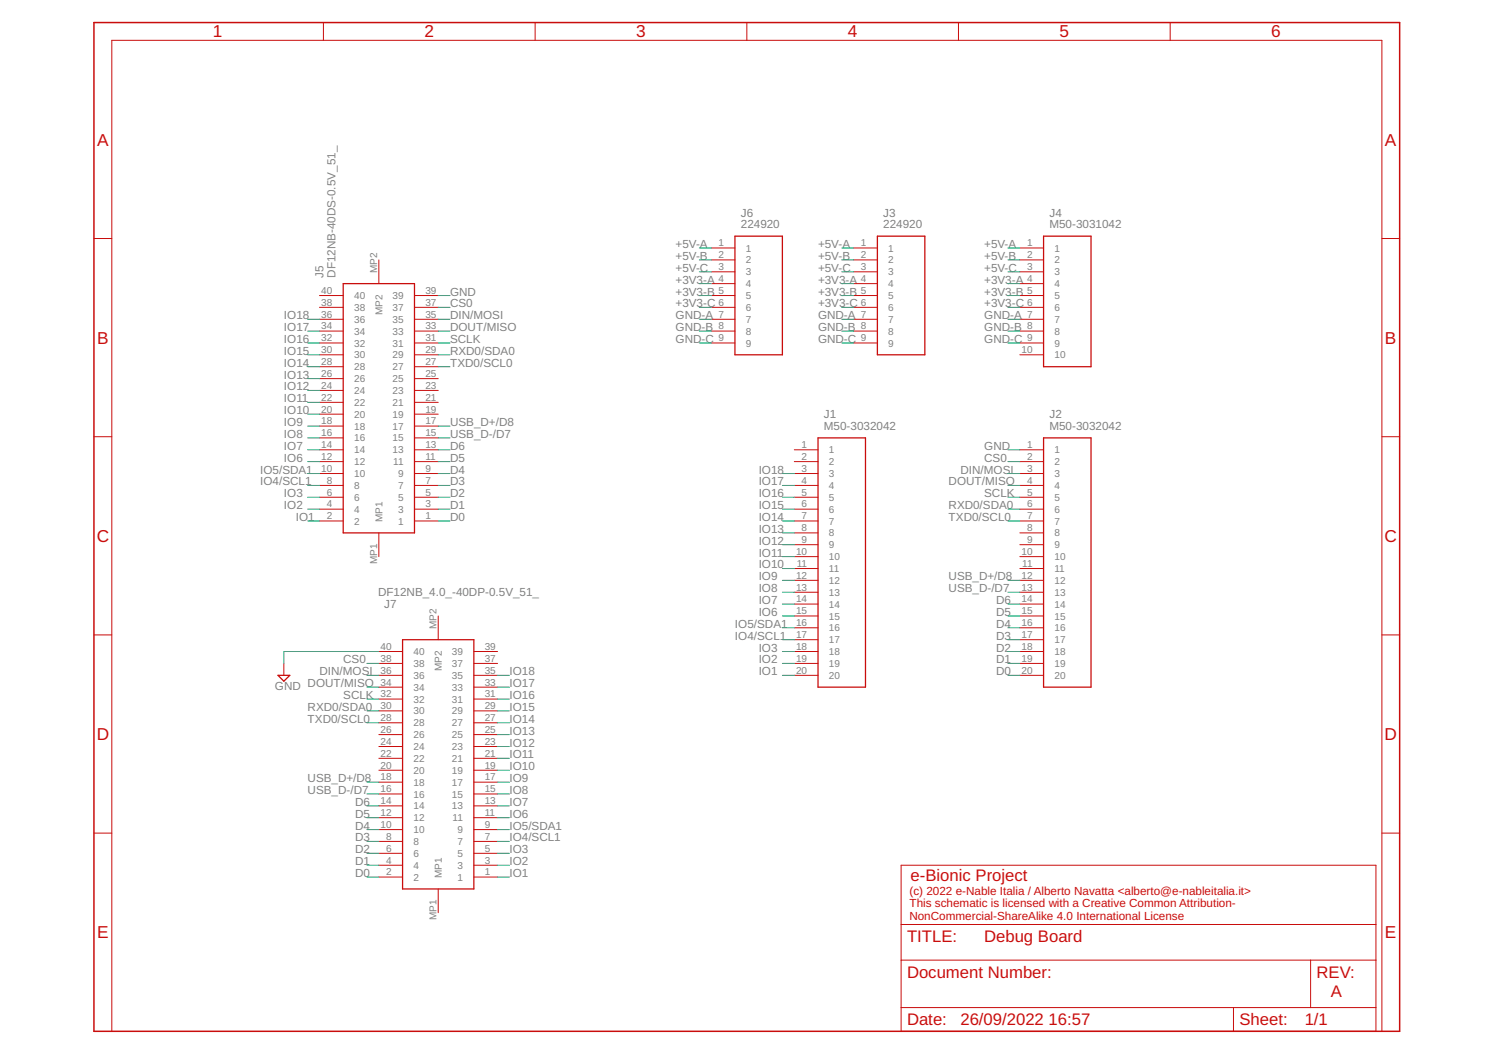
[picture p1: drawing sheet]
<svg xmlns="http://www.w3.org/2000/svg" width="297mm" height="210mm" viewBox="0 0 297 210" stroke-linecap="round" stroke-linejoin="round" font-family="sans-serif">
<defs><g id="words">
<g font-size="3.4" fill="#c90d0c">
<text x="42.3" y="7.5">1</text>
<text x="84.5" y="7.5">2</text>
<text x="126.6" y="7.5">3</text>
<text x="168.7" y="7.5">4</text>
<text x="210.8" y="7.5">5</text>
<text x="252.9" y="7.5">6</text>
<text x="19.3" y="28.9">A</text>
<text x="275.6" y="28.9">A</text>
<text x="19.3" y="68.4">B</text>
<text x="275.6" y="68.4">B</text>
<text x="19.2" y="107.8">C</text>
<text x="275.5" y="107.8">C</text>
<text x="19.2" y="147.3">D</text>
<text x="275.5" y="147.3">D</text>
<text x="19.3" y="186.7">E</text>
<text x="275.6" y="186.7">E</text>
</g>
<g font-size="3.3" fill="#c90d0c">
<text x="181.2" y="175.2">e-Bionic Project</text>
<text x="180.5" y="187.5">TITLE:</text>
<text x="195.8" y="187.5">Debug Board</text>
<text x="180.5" y="194.6">Document Number:</text>
<text x="261.9" y="194.6">REV:</text>
<text x="264.8" y="198.3">A</text>
<text x="180.5" y="204">Date:</text>
<text x="191.1" y="204">26/09/2022</text>
<text x="208.6" y="204">16:57</text>
<text x="246.6" y="204">Sheet:</text>
<text x="259.6" y="204">1/1</text>
</g>
<g font-size="2.3" fill="#808080">
<text x="147.4" y="45.5">224920</text>
<text x="147.4" y="43.1">J6</text>
<text x="175.7" y="45.5">224920</text>
<text x="175.7" y="43.1">J3</text>
<text x="208.8" y="45.5">M50-3031042</text>
<text x="208.8" y="43.1">J4</text>
<text x="134.4" y="49.3">+5V-A</text>
<text x="134.4" y="51.7">+5V-B</text>
<text x="162.8" y="49.3">+5V-A</text>
<text x="162.8" y="51.7">+5V-B</text>
<text x="195.8" y="49.3">+5V-A</text>
<text x="195.8" y="51.7">+5V-B</text>
<text x="64.4" y="55.3" transform="rotate(-90 64.4 55.3)">J5</text>
<text x="66.8" y="55.3" transform="rotate(-90 66.8 55.3)">DF12NB-40DS-0.5V_51_</text>
<text x="89.5" y="58.8">GND</text>
<text x="134.4" y="54.1">+5V-C</text>
<text x="134.4" y="56.4">+3V3-A</text>
<text x="134.4" y="58.8">+3V3-B</text>
<text x="162.8" y="54.1">+5V-C</text>
<text x="162.8" y="56.4">+3V3-A</text>
<text x="162.8" y="58.8">+3V3-B</text>
<text x="195.8" y="54.1">+5V-C</text>
<text x="195.8" y="56.4">+3V3-A</text>
<text x="195.8" y="58.8">+3V3-B</text>
<text x="56.5" y="65.9">IO17</text>
<text x="56.5" y="63.5">IO18</text>
<text x="89.5" y="63.5">DIN/MOSI</text>
<text x="89.5" y="65.9">DOUT/MISO</text>
<text x="89.5" y="61.2">CS0</text>
<text x="134.4" y="61.2">+3V3-C</text>
<text x="134.4" y="63.5">GND-A</text>
<text x="134.4" y="65.9">GND-B</text>
<text x="162.8" y="61.2">+3V3-C</text>
<text x="162.8" y="63.5">GND-A</text>
<text x="162.8" y="65.9">GND-B</text>
<text x="195.8" y="61.2">+3V3-C</text>
<text x="195.8" y="63.5">GND-A</text>
<text x="195.8" y="65.9">GND-B</text>
<text x="56.5" y="70.6">IO15</text>
<text x="56.5" y="68.2">IO16</text>
<text x="89.5" y="68.2">SCLK</text>
<text x="89.5" y="70.6">RXD0/SDA0</text>
<text x="134.4" y="68.2">GND-C</text>
<text x="162.8" y="68.2">GND-C</text>
<text x="195.8" y="68.2">GND-C</text>
<text x="56.5" y="77.7">IO12</text>
<text x="56.5" y="75.3">IO13</text>
<text x="56.5" y="73">IO14</text>
<text x="89.5" y="73">TXD0/SCL0</text>
<text x="56.5" y="82.4">IO10</text>
<text x="56.5" y="80">IO11</text>
<text x="163.9" y="83.2">J1</text>
<text x="208.8" y="83.2">J2</text>
<text x="56.5" y="87.1">IO8</text>
<text x="56.5" y="89.5">IO7</text>
<text x="56.5" y="84.8">IO9</text>
<text x="89.5" y="89.5">D6</text>
<text x="89.5" y="87.1">USB_D-/D7</text>
<text x="89.5" y="84.8">USB_D+/D8</text>
<text x="163.9" y="85.6">M50-3032042</text>
<text x="195.8" y="89.5">GND</text>
<text x="208.8" y="85.6">M50-3032042</text>
<text x="51.8" y="94.2">IO5/SDA1</text>
<text x="56.5" y="91.9">IO6</text>
<text x="89.5" y="94.2">D4</text>
<text x="89.5" y="91.9">D5</text>
<text x="150.9" y="94.2">IO18</text>
<text x="191.1" y="94.2">DIN/MOSI</text>
<text x="195.8" y="91.9">CS0</text>
<text x="51.8" y="96.6">IO4/SCL1</text>
<text x="56.5" y="101.3">IO2</text>
<text x="56.5" y="98.9">IO3</text>
<text x="89.5" y="101.3">D1</text>
<text x="89.5" y="98.9">D2</text>
<text x="89.5" y="96.6">D3</text>
<text x="150.9" y="101.3">IO15</text>
<text x="150.9" y="98.9">IO16</text>
<text x="150.9" y="96.6">IO17</text>
<text x="188.7" y="96.6">DOUT/MISO</text>
<text x="188.7" y="101.3">RXD0/SDA0</text>
<text x="195.8" y="98.9">SCLK</text>
<text x="58.8" y="103.7">IO1</text>
<text x="89.5" y="103.7">D0</text>
<text x="150.9" y="106">IO13</text>
<text x="150.9" y="103.7">IO14</text>
<text x="188.7" y="103.7">TXD0/SCL0</text>
<text x="150.9" y="113.1">IO10</text>
<text x="150.9" y="110.7">IO11</text>
<text x="150.9" y="108.4">IO12</text>
<text x="75.2" y="118.7">DF12NB_4.0_-40DP-0.5V_51_</text>
<text x="150.9" y="117.8">IO8</text>
<text x="150.9" y="115.5">IO9</text>
<text x="188.7" y="117.8">USB_D-/D7</text>
<text x="188.7" y="115.5">USB_D+/D8</text>
<text x="76.5" y="121">J7</text>
<text x="146.2" y="124.9">IO5/SDA1</text>
<text x="150.9" y="122.6">IO6</text>
<text x="150.9" y="120.2">IO7</text>
<text x="198.2" y="124.9">D4</text>
<text x="198.2" y="122.6">D5</text>
<text x="198.2" y="120.2">D6</text>
<text x="68.3" y="132">CS0</text>
<text x="146.2" y="127.3">IO4/SCL1</text>
<text x="150.9" y="132">IO2</text>
<text x="150.9" y="129.6">IO3</text>
<text x="198.2" y="132">D1</text>
<text x="198.2" y="129.6">D2</text>
<text x="198.2" y="127.3">D3</text>
<text x="54.7" y="137.3">GND</text>
<text x="61.2" y="136.7">DOUT/MISO</text>
<text x="63.6" y="134.4">DIN/MOSI</text>
<text x="101.4" y="136.7">IO17</text>
<text x="101.4" y="134.4">IO18</text>
<text x="150.9" y="134.4">IO1</text>
<text x="198.2" y="134.4">D0</text>
<text x="61.2" y="141.4">RXD0/SDA0</text>
<text x="61.2" y="143.8">TXD0/SCL0</text>
<text x="68.3" y="139.1">SCLK</text>
<text x="101.4" y="143.8">IO14</text>
<text x="101.4" y="141.4">IO15</text>
<text x="101.4" y="139.1">IO16</text>
<text x="101.4" y="148.5">IO12</text>
<text x="101.4" y="146.2">IO13</text>
<text x="61.2" y="155.6">USB_D+/D8</text>
<text x="101.4" y="155.6">IO9</text>
<text x="101.4" y="153.2">IO10</text>
<text x="101.4" y="150.9">IO11</text>
<text x="61.2" y="158">USB_D-/D7</text>
<text x="70.7" y="160.3">D6</text>
<text x="101.4" y="158">IO8</text>
<text x="101.4" y="160.3">IO7</text>
<text x="70.7" y="165.1">D4</text>
<text x="70.7" y="162.7">D5</text>
<text x="70.7" y="167.4">D3</text>
<text x="101.4" y="165.1">IO5/SDA1</text>
<text x="101.4" y="162.7">IO6</text>
<text x="101.4" y="167.4">IO4/SCL1</text>
<text x="70.7" y="172.1">D1</text>
<text x="70.7" y="169.8">D2</text>
<text x="101.4" y="172.1">IO2</text>
<text x="101.4" y="169.8">IO3</text>
<text x="70.7" y="174.5">D0</text>
<text x="101.4" y="174.5">IO1</text>
</g>
<g font-size="2.3" fill="#c90d0c">
<text x="180.9" y="178">(c) 2022 e-Nable Italia / Alberto Navatta &lt;alberto@e-nableitalia.it&gt;</text>
<text x="180.9" y="180.5">This schematic is licensed with a Creative Common Attribution-</text>
<text x="180.9" y="183">NonCommercial-ShareAlike 4.0 International License</text>
</g>
<g font-size="2" fill="#808080">
<text x="142.9" y="49">1</text>
<text x="142.9" y="51.4">2</text>
<text x="142.9" y="53.7">3</text>
<text x="148.4" y="50.1">1</text>
<text x="148.4" y="52.4">2</text>
<text x="171.3" y="49">1</text>
<text x="171.3" y="51.4">2</text>
<text x="171.3" y="53.7">3</text>
<text x="176.7" y="50.1">1</text>
<text x="176.7" y="52.4">2</text>
<text x="204.3" y="49">1</text>
<text x="204.3" y="51.4">2</text>
<text x="204.3" y="53.7">3</text>
<text x="209.8" y="50.1">1</text>
<text x="209.8" y="52.4">2</text>
<text x="63.9" y="58.5">40</text>
<text x="70.5" y="59.5">40</text>
<text x="75" y="54.3" transform="rotate(-90 75 54.3)">MP2</text>
<text x="78.1" y="59.5">39</text>
<text x="84.6" y="58.5">39</text>
<text x="142.9" y="56.1">4</text>
<text x="142.9" y="58.5">5</text>
<text x="148.4" y="54.8">3</text>
<text x="148.4" y="57.1">4</text>
<text x="148.4" y="59.5">5</text>
<text x="171.3" y="56.1">4</text>
<text x="171.3" y="58.5">5</text>
<text x="176.7" y="54.8">3</text>
<text x="176.7" y="57.1">4</text>
<text x="176.7" y="59.5">5</text>
<text x="204.3" y="56.1">4</text>
<text x="204.3" y="58.5">5</text>
<text x="209.8" y="54.8">3</text>
<text x="209.8" y="57.1">4</text>
<text x="209.8" y="59.5">5</text>
<text x="63.9" y="65.5">34</text>
<text x="63.9" y="63.2">36</text>
<text x="63.9" y="60.8">38</text>
<text x="70.5" y="64.2">36</text>
<text x="70.5" y="61.9">38</text>
<text x="76.1" y="62.7" transform="rotate(-90 76.1 62.7)">MP2</text>
<text x="78.1" y="64.2">35</text>
<text x="78.1" y="61.9">37</text>
<text x="84.6" y="65.5">33</text>
<text x="84.6" y="63.2">35</text>
<text x="84.6" y="60.8">37</text>
<text x="142.9" y="60.8">6</text>
<text x="142.9" y="63.2">7</text>
<text x="142.9" y="65.5">8</text>
<text x="148.4" y="61.9">6</text>
<text x="148.4" y="64.2">7</text>
<text x="171.3" y="60.8">6</text>
<text x="171.3" y="63.2">7</text>
<text x="171.3" y="65.5">8</text>
<text x="176.7" y="61.9">6</text>
<text x="176.7" y="64.2">7</text>
<text x="204.3" y="60.8">6</text>
<text x="204.3" y="63.2">7</text>
<text x="204.3" y="65.5">8</text>
<text x="209.8" y="61.9">6</text>
<text x="209.8" y="64.2">7</text>
<text x="63.9" y="70.3">30</text>
<text x="63.9" y="67.9">32</text>
<text x="70.5" y="71.3">30</text>
<text x="70.5" y="68.9">32</text>
<text x="70.5" y="66.6">34</text>
<text x="78.1" y="71.3">29</text>
<text x="78.1" y="68.9">31</text>
<text x="78.1" y="66.6">33</text>
<text x="84.6" y="70.3">29</text>
<text x="84.6" y="67.9">31</text>
<text x="142.9" y="67.9">9</text>
<text x="148.4" y="66.6">8</text>
<text x="148.4" y="68.9">9</text>
<text x="171.3" y="67.9">9</text>
<text x="176.7" y="66.6">8</text>
<text x="176.7" y="68.9">9</text>
<text x="203.2" y="70.3">10</text>
<text x="204.3" y="67.9">9</text>
<text x="209.8" y="66.6">8</text>
<text x="209.8" y="68.9">9</text>
<text x="209.8" y="71.3">10</text>
<text x="63.9" y="77.4">24</text>
<text x="63.9" y="75">26</text>
<text x="63.9" y="72.6">28</text>
<text x="70.5" y="76">26</text>
<text x="70.5" y="73.7">28</text>
<text x="78.1" y="76">25</text>
<text x="78.1" y="73.7">27</text>
<text x="84.6" y="77.4">23</text>
<text x="84.6" y="75">25</text>
<text x="84.6" y="72.6">27</text>
<text x="63.9" y="82.1">20</text>
<text x="63.9" y="79.7">22</text>
<text x="70.5" y="83.1">20</text>
<text x="70.5" y="80.8">22</text>
<text x="70.5" y="78.4">24</text>
<text x="78.1" y="83.1">19</text>
<text x="78.1" y="80.8">21</text>
<text x="78.1" y="78.4">23</text>
<text x="84.6" y="82.1">19</text>
<text x="84.6" y="79.7">21</text>
<text x="63.9" y="89.2">14</text>
<text x="63.9" y="86.8">16</text>
<text x="63.9" y="84.4">18</text>
<text x="70.5" y="87.8">16</text>
<text x="70.5" y="85.5">18</text>
<text x="78.1" y="87.8">15</text>
<text x="78.1" y="85.5">17</text>
<text x="84.6" y="89.2">13</text>
<text x="84.6" y="86.8">15</text>
<text x="84.6" y="84.4">17</text>
<text x="159.5" y="89.2">1</text>
<text x="204.3" y="89.2">1</text>
<text x="63.9" y="93.9">10</text>
<text x="63.9" y="91.5">12</text>
<text x="70.5" y="94.9">10</text>
<text x="70.5" y="92.6">12</text>
<text x="70.5" y="90.2">14</text>
<text x="78.1" y="90.2">13</text>
<text x="78.2" y="92.6">11</text>
<text x="79.2" y="94.9">9</text>
<text x="84.6" y="93.9">9</text>
<text x="84.6" y="91.5">11</text>
<text x="159.5" y="91.5">2</text>
<text x="159.5" y="93.9">3</text>
<text x="164.9" y="90.2">1</text>
<text x="164.9" y="92.6">2</text>
<text x="164.9" y="94.9">3</text>
<text x="204.3" y="91.5">2</text>
<text x="204.3" y="93.9">3</text>
<text x="209.8" y="90.2">1</text>
<text x="209.8" y="92.6">2</text>
<text x="209.8" y="94.9">3</text>
<text x="65" y="101">4</text>
<text x="65" y="98.6">6</text>
<text x="65" y="96.2">8</text>
<text x="70.5" y="99.6">6</text>
<text x="70.5" y="97.3">8</text>
<text x="79.2" y="99.6">5</text>
<text x="79.2" y="97.3">7</text>
<text x="84.6" y="101">3</text>
<text x="84.6" y="98.6">5</text>
<text x="84.6" y="96.2">7</text>
<text x="159.5" y="96.2">4</text>
<text x="159.5" y="98.6">5</text>
<text x="159.5" y="101">6</text>
<text x="164.9" y="97.3">4</text>
<text x="164.9" y="99.6">5</text>
<text x="204.3" y="96.2">4</text>
<text x="204.3" y="98.6">5</text>
<text x="204.3" y="101">6</text>
<text x="209.8" y="97.3">4</text>
<text x="209.8" y="99.6">5</text>
<text x="65" y="103.3">2</text>
<text x="70.5" y="104.4">2</text>
<text x="70.5" y="102">4</text>
<text x="76.1" y="103.8" transform="rotate(-90 76.1 103.8)">MP1</text>
<text x="79.2" y="104.4">1</text>
<text x="79.2" y="102">3</text>
<text x="84.6" y="103.3">1</text>
<text x="159.5" y="103.3">7</text>
<text x="159.5" y="105.7">8</text>
<text x="164.9" y="102">6</text>
<text x="164.9" y="104.4">7</text>
<text x="164.9" y="106.7">8</text>
<text x="204.3" y="103.3">7</text>
<text x="204.3" y="105.7">8</text>
<text x="209.8" y="102">6</text>
<text x="209.8" y="104.4">7</text>
<text x="209.8" y="106.7">8</text>
<text x="75" y="112.3" transform="rotate(-90 75 112.3)">MP1</text>
<text x="158.4" y="110.4">10</text>
<text x="158.5" y="112.8">11</text>
<text x="159.5" y="108.1">9</text>
<text x="164.9" y="109.1">9</text>
<text x="164.9" y="111.5">10</text>
<text x="164.9" y="113.8">11</text>
<text x="203.2" y="110.4">10</text>
<text x="203.4" y="112.8">11</text>
<text x="204.3" y="108.1">9</text>
<text x="209.8" y="109.1">9</text>
<text x="209.8" y="111.5">10</text>
<text x="209.8" y="113.8">11</text>
<text x="158.4" y="115.1">12</text>
<text x="158.4" y="117.5">13</text>
<text x="158.4" y="119.9">14</text>
<text x="164.9" y="116.2">12</text>
<text x="164.9" y="118.5">13</text>
<text x="203.2" y="115.1">12</text>
<text x="203.2" y="117.5">13</text>
<text x="203.2" y="119.9">14</text>
<text x="209.8" y="116.2">12</text>
<text x="209.8" y="118.5">13</text>
<text x="86.9" y="125.1" transform="rotate(-90 86.9 125.1)">MP2</text>
<text x="158.4" y="122.2">15</text>
<text x="158.4" y="124.6">16</text>
<text x="164.9" y="120.9">14</text>
<text x="164.9" y="123.3">15</text>
<text x="164.9" y="125.6">16</text>
<text x="203.2" y="122.2">15</text>
<text x="203.2" y="124.6">16</text>
<text x="209.8" y="120.9">14</text>
<text x="209.8" y="123.3">15</text>
<text x="209.8" y="125.6">16</text>
<text x="75.7" y="131.7">38</text>
<text x="75.7" y="129.3">40</text>
<text x="82.3" y="130.3">40</text>
<text x="89.9" y="130.3">39</text>
<text x="96.4" y="131.7">37</text>
<text x="96.4" y="129.3">39</text>
<text x="158.4" y="126.9">17</text>
<text x="158.4" y="129.3">18</text>
<text x="158.4" y="131.7">19</text>
<text x="164.9" y="128">17</text>
<text x="164.9" y="130.3">18</text>
<text x="203.2" y="126.9">17</text>
<text x="203.2" y="129.3">18</text>
<text x="203.2" y="131.7">19</text>
<text x="209.8" y="128">17</text>
<text x="209.8" y="130.3">18</text>
<text x="75.7" y="136.4">34</text>
<text x="75.7" y="134">36</text>
<text x="82.3" y="137.4">34</text>
<text x="82.3" y="135.1">36</text>
<text x="82.3" y="132.7">38</text>
<text x="87.9" y="133.5" transform="rotate(-90 87.9 133.5)">MP2</text>
<text x="89.9" y="137.4">33</text>
<text x="89.9" y="135.1">35</text>
<text x="89.9" y="132.7">37</text>
<text x="96.4" y="136.4">33</text>
<text x="96.4" y="134">35</text>
<text x="158.4" y="134">20</text>
<text x="164.9" y="132.7">19</text>
<text x="164.9" y="135.1">20</text>
<text x="203.2" y="134">20</text>
<text x="209.8" y="132.7">19</text>
<text x="209.8" y="135.1">20</text>
<text x="75.7" y="143.5">28</text>
<text x="75.7" y="141.1">30</text>
<text x="75.7" y="138.7">32</text>
<text x="82.3" y="142.1">30</text>
<text x="82.3" y="139.8">32</text>
<text x="89.9" y="142.2">29</text>
<text x="89.9" y="139.8">31</text>
<text x="96.4" y="143.5">27</text>
<text x="96.4" y="141.1">29</text>
<text x="96.4" y="138.7">31</text>
<text x="75.7" y="148.2">24</text>
<text x="75.7" y="145.8">26</text>
<text x="82.3" y="149.2">24</text>
<text x="82.3" y="146.9">26</text>
<text x="82.3" y="144.5">28</text>
<text x="89.9" y="149.2">23</text>
<text x="89.9" y="146.9">25</text>
<text x="89.9" y="144.5">27</text>
<text x="96.4" y="148.2">23</text>
<text x="96.4" y="145.8">25</text>
<text x="75.7" y="155.3">18</text>
<text x="75.7" y="152.9">20</text>
<text x="75.7" y="150.6">22</text>
<text x="82.3" y="154">20</text>
<text x="82.3" y="151.6">22</text>
<text x="89.9" y="154">19</text>
<text x="89.9" y="151.6">21</text>
<text x="96.4" y="155.3">17</text>
<text x="96.4" y="152.9">19</text>
<text x="96.4" y="150.6">21</text>
<text x="75.7" y="160">14</text>
<text x="75.7" y="157.6">16</text>
<text x="82.3" y="161">14</text>
<text x="82.3" y="158.7">16</text>
<text x="82.3" y="156.3">18</text>
<text x="89.9" y="161">13</text>
<text x="89.9" y="158.7">15</text>
<text x="89.9" y="156.3">17</text>
<text x="96.4" y="160">13</text>
<text x="96.4" y="157.6">15</text>
<text x="75.7" y="164.7">10</text>
<text x="75.7" y="162.4">12</text>
<text x="76.8" y="167.1">8</text>
<text x="82.3" y="165.8">10</text>
<text x="82.3" y="163.4">12</text>
<text x="90" y="163.4">11</text>
<text x="91" y="165.8">9</text>
<text x="96.4" y="167.1">7</text>
<text x="96.4" y="164.7">9</text>
<text x="96.4" y="162.4">11</text>
<text x="76.8" y="171.8">4</text>
<text x="76.8" y="169.4">6</text>
<text x="82.3" y="172.8">4</text>
<text x="82.3" y="170.5">6</text>
<text x="82.3" y="168.1">8</text>
<text x="91" y="172.8">3</text>
<text x="91" y="170.5">5</text>
<text x="91" y="168.1">7</text>
<text x="96.4" y="171.8">3</text>
<text x="96.4" y="169.4">5</text>
<text x="76.8" y="174.2">2</text>
<text x="82.3" y="175.2">2</text>
<text x="87.9" y="174.7" transform="rotate(-90 87.9 174.7)">MP1</text>
<text x="91" y="175.2">1</text>
<text x="96.4" y="174.2">1</text>
<text x="86.9" y="183.1" transform="rotate(-90 86.9 183.1)">MP1</text>
</g>
</g></defs>
<path d="M68.3 56.4h14.2v49.6h-14.2zM146.2 47h9.5v23.6h-9.5zM174.6 47h9.4v23.6h-9.4zM207.6 47h9.5v26h-9.5zM162.8 87.1h9.4v49.6h-9.4zM207.6 87.1h9.5v49.6h-9.5zM55.3 134.4h2.4l-1.2 1.1zM80.1 127.3h14.2v49.6h-14.2z" fill="none" stroke="#c90d0c" stroke-width=".25"/>
<g fill="none" stroke="#c90d0c" stroke-width=".2">
<path d="M64.3 4.5v3.5M106.5 4.5v3.5M148.6 4.5v3.5M190.7 4.5v3.5M232.8 4.5v3.5M18.7 47.5h3.5M63.6 58.8h4.7M75.4 51.7v4.7M82.5 58.8h4.7M141.5 49.3h4.7M141.5 51.7h4.7M141.5 54.1h4.7"/>
<path d="M141.5 56.4h4.7M141.5 58.8h4.7M169.8 49.3h4.8M169.8 51.7h4.8M169.8 54.1h4.8M169.8 56.4h4.8M169.8 58.8h4.8M202.9 49.3h4.7M202.9 51.7h4.7M202.9 54.1h4.7M202.9 56.4h4.7M202.9 58.8h4.7"/>
<path d="M274.9 47.5h3.6M63.6 61.2h4.7M63.6 63.5h4.7M63.6 65.9h4.7M63.6 68.2h4.7M63.6 77.7h4.7M63.6 75.3h4.7M63.6 73h4.7M63.6 70.6h4.7M82.5 61.2h4.7M82.5 63.5h4.7M82.5 65.9h4.7"/>
<path d="M82.5 68.2h4.7M82.5 77.7h4.7M82.5 75.3h4.7M82.5 73h4.7M82.5 70.6h4.7M141.5 61.2h4.7M141.5 63.5h4.7M141.5 65.9h4.7M141.5 68.2h4.7M169.8 61.2h4.8M169.8 63.5h4.8M169.8 65.9h4.8"/>
<path d="M169.8 68.2h4.8M202.9 61.2h4.7M202.9 63.5h4.7M202.9 65.9h4.7M202.9 68.2h4.7M202.9 70.6h4.7M18.7 86.9h3.5M63.6 98.9h4.7M63.6 96.6h4.7M63.6 94.2h4.7M63.6 91.8h4.7M63.6 89.5h4.7"/>
<path d="M63.6 87.1h4.7M63.6 84.8h4.7M63.6 82.4h4.7M63.6 80.1h4.7M82.5 98.9h4.7M82.5 96.6h4.7M82.5 94.2h4.7M82.5 91.8h4.7M82.5 89.5h4.7M82.5 87.1h4.7M82.5 84.8h4.7M82.5 82.4h4.7"/>
<path d="M82.5 80.1h4.7M158 98.9h4.8M158 96.6h4.8M158 94.2h4.8M158 91.8h4.8M158 89.5h4.8M202.9 98.9h4.7M202.9 96.6h4.7M202.9 94.2h4.7M202.9 91.8h4.7M202.9 89.5h4.7M274.9 86.9h3.6"/>
<path d="M63.6 103.7h4.7M63.6 101.3h4.7M75.4 106v4.7M82.5 103.7h4.7M82.5 101.3h4.7M158 103.7h4.8M158 101.3h4.8M158 106h4.8M158 108.4h4.8M158 110.7h4.8M158 113.1h4.8M158 115.5h4.8"/>
<path d="M158 117.8h4.8M202.9 103.7h4.7M202.9 101.3h4.7M202.9 106h4.7M202.9 108.4h4.7M202.9 110.7h4.7M202.9 113.1h4.7M202.9 115.5h4.7M202.9 117.8h4.7M18.7 126.3h3.5M56.5 132v2.4M75.4 129.6h4.7"/>
<path d="M75.4 132h4.7M75.4 134.4h4.7M75.4 139.1h4.7M75.4 136.7h4.7M87.2 122.6v4.7M94.3 129.6h4.7M94.3 132h4.7M94.3 134.4h4.7M94.3 139.1h4.7M94.3 136.7h4.7M158 120.2h4.8M158 122.6h4.8"/>
<path d="M158 124.9h4.8M158 127.3h4.8M158 129.6h4.8M158 132h4.8M158 134.4h4.8M202.9 120.2h4.7M202.9 122.6h4.7M202.9 124.9h4.7M202.9 127.3h4.7M202.9 129.6h4.7M202.9 132h4.7M202.9 134.4h4.7"/>
<path d="M274.9 126.3h3.6M75.4 158h4.7M75.4 155.6h4.7M75.4 153.2h4.7M75.4 150.9h4.7M75.4 148.5h4.7M75.4 146.2h4.7M75.4 143.8h4.7M75.4 141.4h4.7M94.3 158h4.7M94.3 155.6h4.7M94.3 153.2h4.7"/>
<path d="M94.3 150.9h4.7M94.3 148.5h4.7M94.3 146.2h4.7M94.3 143.8h4.7M94.3 141.4h4.7M18.7 165.8h3.5M75.4 172.1h4.7M75.4 174.5h4.7M75.4 169.8h4.7M75.4 167.4h4.7M75.4 165.1h4.7M75.4 162.7h4.7"/>
<path d="M75.4 160.3h4.7M87.2 176.9v4.7M94.3 172.1h4.7M94.3 174.5h4.7M94.3 169.8h4.7M94.3 167.4h4.7M94.3 165.1h4.7M94.3 162.7h4.7M94.3 160.3h4.7M179.3 172.1h94.4v33.1h-94.4zM274.9 165.8h3.6M179.3 191h94.4"/>
<path d="M179.3 183.9h94.4M260.8 191v9.5M22.2 205.2v-197.2h252.7v197.2M179.3 200.5h94.4M245.4 200.5v4.7"/>
</g>
<path d="M18.7 4.5h259.8v200.7h-259.8z" fill="none" stroke="#c90d0c" stroke-width=".3"/>
<g fill="none" stroke="#0dab76" stroke-width=".2">
<path d="M87.2 58.8h2.3M139.1 58.8h2.4M139.1 49.3h2.4M139.1 51.7h2.4M139.1 54.1h2.4M139.1 56.4h2.4M167.5 58.8h2.3M167.5 49.3h2.3M167.5 51.7h2.3M167.5 54.1h2.3M167.5 56.4h2.3M200.5 58.8h2.4"/>
<path d="M200.5 49.3h2.4M200.5 51.7h2.4M200.5 54.1h2.4M200.5 56.4h2.4M61.2 63.5h2.4M61.2 68.2h2.4M61.2 65.9h2.4M61.2 77.7h2.4M61.2 75.3h2.4M61.2 73h2.4M61.2 70.6h2.4M87.2 63.5h2.3"/>
<path d="M87.2 68.2h2.3M87.2 65.9h2.3M87.2 61.2h2.3M87.2 73h2.3M87.2 70.6h2.3M139.1 63.5h2.4M139.1 68.2h2.4M139.1 65.9h2.4M139.1 61.2h2.4M167.5 63.5h2.3M167.5 68.2h2.3M167.5 65.9h2.3"/>
<path d="M167.5 61.2h2.3M200.5 63.5h2.4M200.5 68.2h2.4M200.5 65.9h2.4M200.5 61.2h2.4M61.2 89.5h2.4M61.2 98.9h2.4M61.2 94.2h2.4M61.2 96.6h2.4M61.2 91.8h2.4M61.2 87.1h2.4M61.2 84.8h2.4"/>
<path d="M61.2 82.4h2.4M61.2 80.1h2.4M87.2 89.5h2.3M87.2 98.9h2.3M87.2 94.2h2.3M87.2 96.6h2.3M87.2 91.8h2.3M87.2 87.1h2.3M87.2 84.8h2.3M155.7 98.9h2.3M155.7 94.2h2.3M155.7 96.6h2.3"/>
<path d="M200.5 89.5h2.4M200.5 98.9h2.4M200.5 94.2h2.4M200.5 96.6h2.4M200.5 91.8h2.4M61.2 103.7h2.4M61.2 101.3h2.4M87.2 103.7h2.3M87.2 101.3h2.3M155.7 103.7h2.3M155.7 101.3h2.3M155.7 117.8h2.3"/>
<path d="M155.7 115.5h2.3M155.7 113.1h2.3M155.7 110.7h2.3M155.7 108.4h2.3M155.7 106h2.3M200.5 103.7h2.4M200.5 101.3h2.4M200.5 117.8h2.4M200.5 115.5h2.4M73 134.4h2.4M73 132h2.4M73 139.1h2.4"/>
<path d="M73 136.7h2.4M75.4 129.6h-18.9v2.4M99 134.4h2.3M99 139.1h2.3M99 136.7h2.3M155.7 129.6h2.3M155.7 134.4h2.3M155.7 132h2.3M155.7 124.9h2.3M155.7 122.6h2.3M155.7 120.2h2.3M155.7 127.3h2.3"/>
<path d="M200.5 129.6h2.4M200.5 134.4h2.4M200.5 132h2.4M200.5 124.9h2.4M200.5 122.6h2.4M200.5 120.2h2.4M200.5 127.3h2.4M73 158h2.4M73 155.6h2.4M73 143.8h2.4M73 141.4h2.4M99 158h2.3"/>
<path d="M99 155.6h2.3M99 153.2h2.3M99 150.9h2.3M99 148.5h2.3M99 146.2h2.3M99 143.8h2.3M99 141.4h2.3M73 174.5h2.4M73 172.1h2.4M73 169.8h2.4M73 165.1h2.4M73 162.7h2.4"/>
<path d="M73 160.3h2.4M73 167.4h2.4M99 174.5h2.3M99 172.1h2.3M99 169.8h2.3M99 165.1h2.3M99 162.7h2.3M99 160.3h2.3M99 167.4h2.3"/>
</g>
<use href="#words"/>
</svg>
